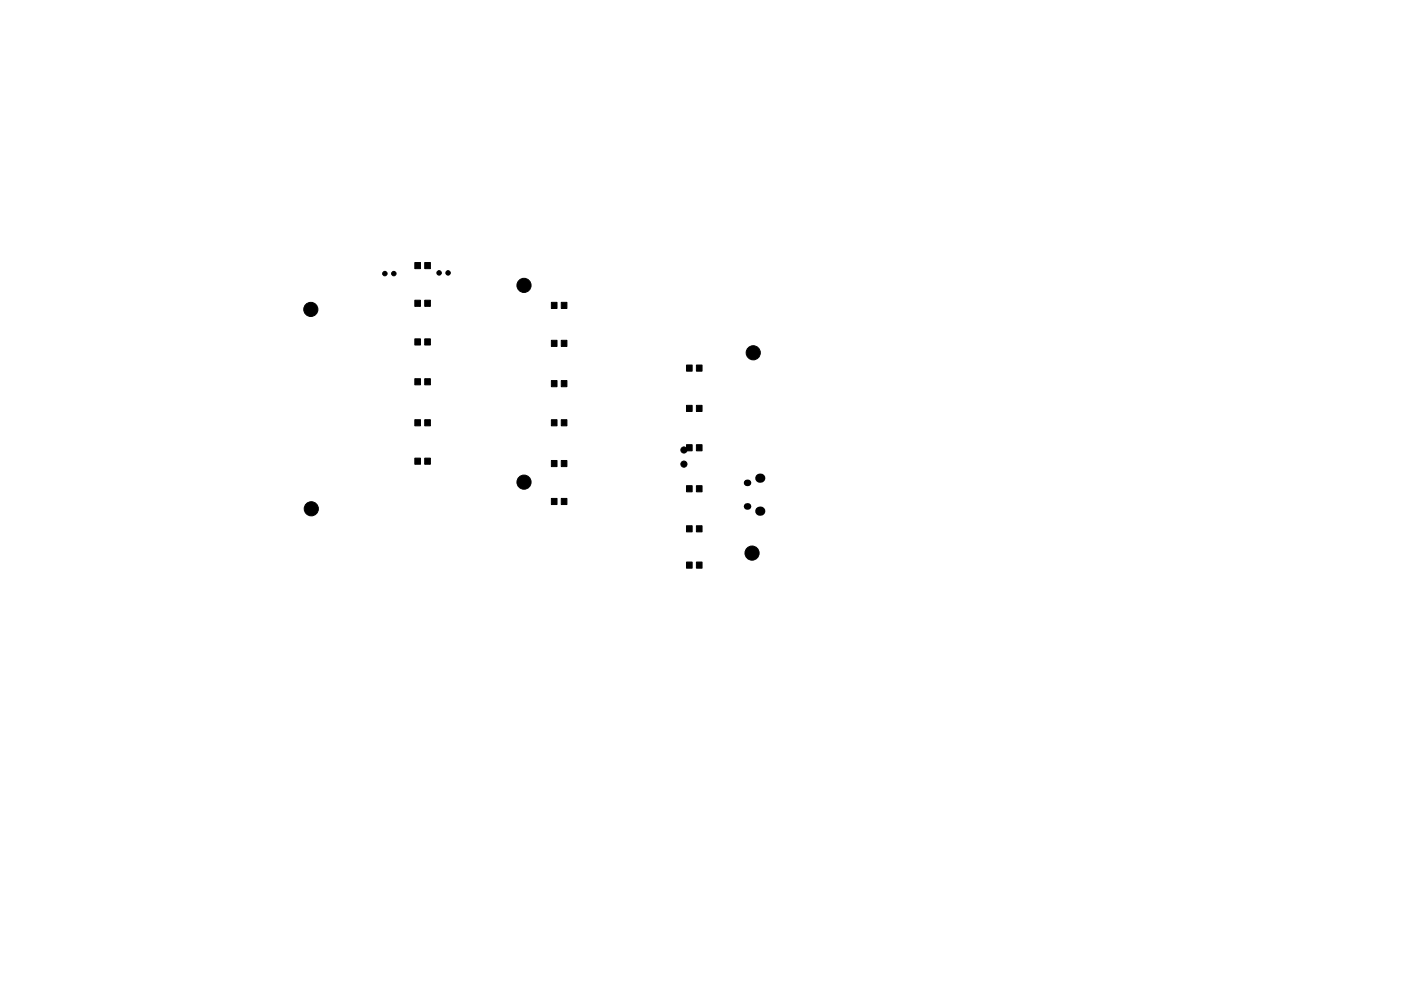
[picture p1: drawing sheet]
<svg xmlns="http://www.w3.org/2000/svg" width="297mm" height="210mm" viewBox="0 0 297 210" stroke-linecap="round" stroke-linejoin="round" font-family="sans-serif">
<g fill="#000">
<circle cx="158.4" cy="102.4" r=".7"/>
<circle cx="158.4" cy="107.4" r=".7"/>
<circle cx="161.1" cy="108.4" r=".98"/>
<circle cx="161.1" cy="101.4" r=".98"/>
</g>
<g fill="#000" stroke="#000" stroke-width=".21">
<path d="M88 55.7h1.1v1.3h-1.1zM90.1 55.7h1.2v1.3h-1.2zM88 63.7h1.1v1.3h-1.1zM88 71.9h1.1v1.3h-1.1zM90.1 63.7h1.2v1.3h-1.2zM90.1 71.9h1.2v1.3h-1.2zM116.9 64.1h1.2v1.3h-1.2zM116.9 72.2h1.2v1.3h-1.2zM119 64.1h1.2v1.3h-1.2zM119 72.2h1.2v1.3h-1.2zM145.6 77.4h1.2v1.3h-1.2zM147.6 77.4h1.3v1.3h-1.3z"/>
<path d="M88 80.3h1.1v1.3h-1.1zM88 89h1.1v1.3h-1.1zM88 97.2h1.1v1.3h-1.1zM90.1 80.3h1.2v1.3h-1.2zM90.1 89h1.2v1.3h-1.2zM90.1 97.2h1.2v1.3h-1.2zM116.9 80.7h1.2v1.3h-1.2zM116.9 89h1.2v1.3h-1.2zM116.9 97.7h1.2v1.3h-1.2zM119 80.7h1.2v1.3h-1.2zM119 89h1.2v1.3h-1.2zM119 97.7h1.2v1.3h-1.2z"/>
<path d="M145.6 86h1.2v1.3h-1.2zM145.6 94.3h1.2v1.3h-1.2zM147.6 86h1.3v1.3h-1.3zM147.6 94.3h1.3v1.3h-1.3zM116.9 105.7h1.2v1.3h-1.2zM119 105.7h1.2v1.3h-1.2zM145.6 103h1.2v1.3h-1.2zM145.6 111.5h1.2v1.3h-1.2zM147.6 103h1.3v1.3h-1.3zM147.6 111.5h1.3v1.3h-1.3zM145.6 119.2h1.2v1.3h-1.2zM147.6 119.2h1.3v1.3h-1.3z"/>
<circle cx="81.6" cy="58" r=".47"/>
<circle cx="83.5" cy="58" r=".47"/>
<circle cx="93.1" cy="57.9" r=".48"/>
<circle cx="95" cy="57.9" r=".48"/>
<circle cx="65.9" cy="65.6" r="1.5"/>
<circle cx="111.1" cy="60.5" r="1.5"/>
<circle cx="159.7" cy="74.8" r="1.5"/>
<circle cx="145" cy="95.5" r=".65"/>
<circle cx="145" cy="98.5" r=".65"/>
<circle cx="66" cy="107.9" r="1.5"/>
<circle cx="111.1" cy="102.3" r="1.5"/>
<circle cx="159.4" cy="117.3" r="1.5"/>
</g>
</svg>
